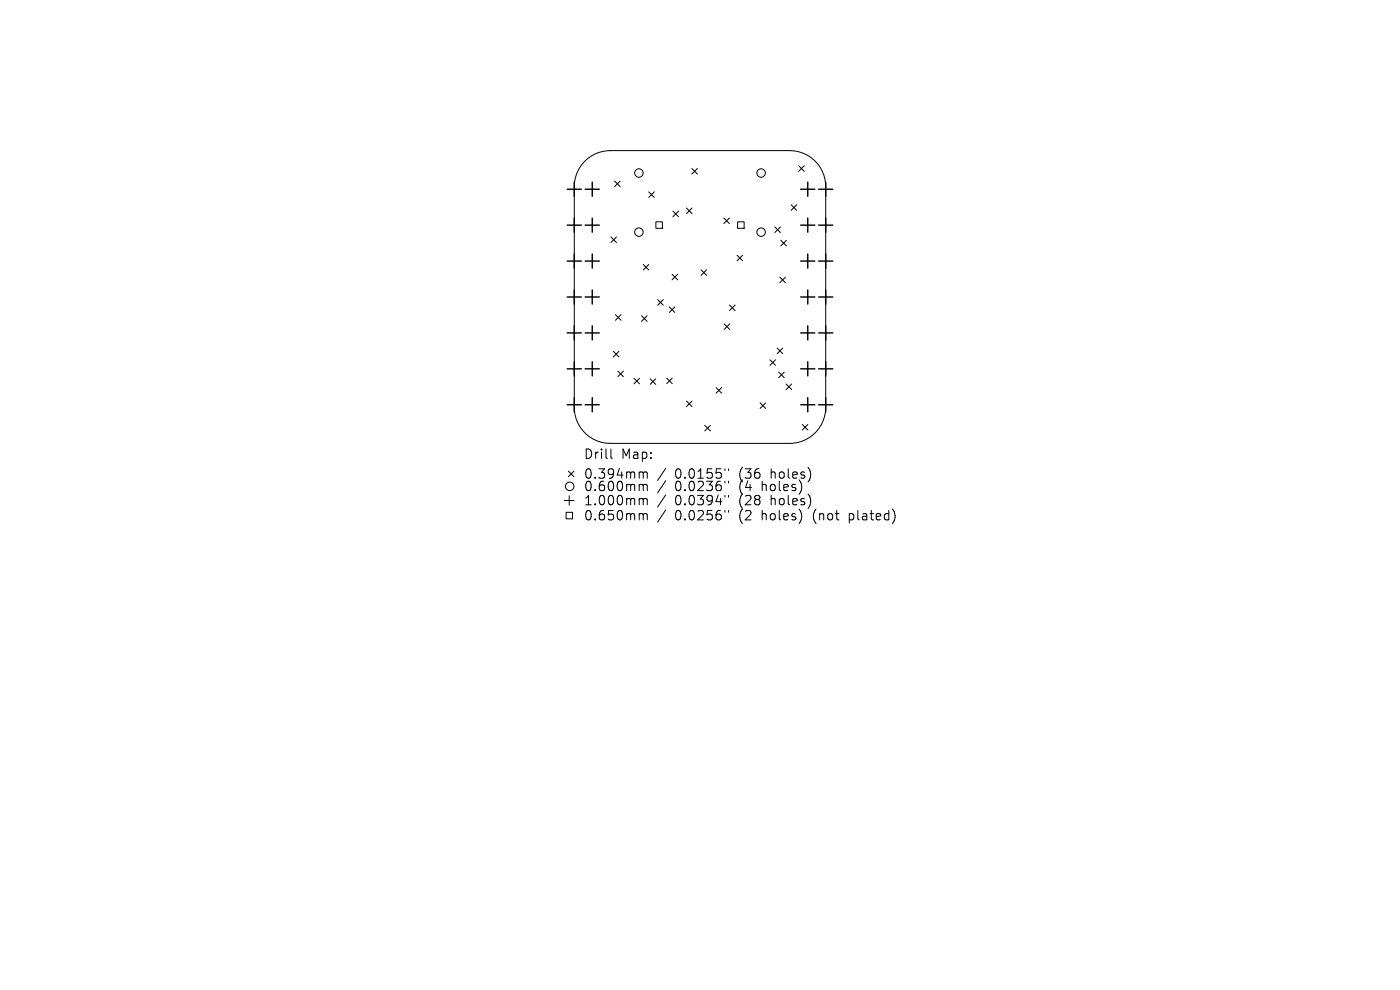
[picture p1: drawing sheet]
<svg xmlns="http://www.w3.org/2000/svg" width="297mm" height="210mm" viewBox="0 0 297 210" stroke-linecap="round" stroke-linejoin="round" font-family="sans-serif">
<defs><g id="words">
<g font-size="2.8">
<text x="123.8" y="97.6">Drill</text>
<text x="123.8" y="101.8">0.394mm</text>
<text x="131.8" y="97.6">Map:</text>
<text x="143.2" y="101.8">0.0155&quot;</text>
<text x="156.9" y="101.8">(36</text>
<text x="163.8" y="101.8">holes)</text>
<text x="123.8" y="104.5">0.600mm</text>
<text x="123.8" y="107.5">1.000mm</text>
<text x="143.2" y="104.5">0.0236&quot;</text>
<text x="143.2" y="107.5">0.0394&quot;</text>
<text x="156.9" y="104.5">(4</text>
<text x="156.9" y="107.5">(28</text>
<text x="161.9" y="104.5">holes)</text>
<text x="163.8" y="107.5">holes)</text>
<text x="123.8" y="110.7">0.650mm</text>
<text x="143.2" y="110.7">0.0256&quot;</text>
<text x="156.9" y="110.7">(2</text>
<text x="161.9" y="110.7">holes)</text>
<text x="172.9" y="110.7">(not</text>
<text x="180.8" y="110.7">plated)</text>
</g>
</g></defs>
<g fill="none" stroke="#000" stroke-width=".21">
<path d="M123.9 34.4a7.6 7.6 0 0 1 5.6-2.4h38.1a7.6 7.6 0 0 1 7.6 7.6v46.8a7.6 7.6 0 0 1-7.6 7.7h-38.1a7.6 7.6 0 0 1-7.7-7.7v-46.8a7.6 7.6 0 0 1 2.1-5.2zM130.4 38.4l1.2 1.2M131.6 38.4l-1.2 1.2M146.8 35.7l1.1 1.2M147.9 35.7l-1.1 1.2M169.4 35.2l1.2 1.2M170.6 35.2l-1.2 1.2M129.6 50.3l1.2 1.1M130.8 50.3l-1.2 1.1M136.5 56.1l1.1 1.2M137.6 40.7l1.2 1.2M137.6 56.1l-1.1 1.2"/>
<path d="M138.8 40.7l-1.2 1.2M139.1 47.1h1.4v1.3h-1.4zM142.6 58.2l1.2 1.2M142.8 44.8l1.1 1.2M143.8 58.2l-1.2 1.2M143.9 44.8l-1.1 1.2M145.6 44.1l1.2 1.2M146.8 44.1l-1.2 1.2M148.7 57.2l1.2 1.2M149.9 57.2l-1.2 1.2M153.6 46.2l1.1 1.2M154.7 46.2l-1.1 1.2"/>
<path d="M156.4 54.1l1.1 1.2M156.5 47.1h1.4v1.3h-1.4zM157.5 54.1l-1.1 1.2M164.4 48.1l1.2 1.2M165.4 58.8l1.2 1.2M165.6 48.1l-1.2 1.2M165.7 51l1.1 1.2M166.6 58.8l-1.2 1.2M166.8 51l-1.1 1.2M167.8 43.4l1.2 1.2M169 43.4l-1.2 1.2M130.1 74.5l1.2 1.2"/>
<path d="M130.6 66.8l1.1 1.1M131.1 78.7l1.2 1.2M131.3 74.5l-1.2 1.2M131.7 66.8l-1.1 1.1M132.3 78.7l-1.2 1.2M136.1 67l1.2 1.2M137.3 67l-1.2 1.2M139.5 63.6l1.2 1.1M140.7 63.6l-1.2 1.1M142 65.1l1.2 1.2M143.2 65.1l-1.2 1.2M153.6 68.7l1.2 1.2"/>
<path d="M154.8 64.7l1.1 1.2M154.8 68.7l-1.2 1.2M155.9 64.7l-1.1 1.2M163.3 76.3l1.2 1.2M164.5 76.3l-1.2 1.2M164.9 73.8l1.1 1.2M165.2 78.9l1.2 1.2M166 73.8l-1.1 1.2M166.4 78.9l-1.2 1.2M120.6 99.9l1.2 1.2M121.8 99.9l-1.2 1.2M129.6 95.2v1.8l.3 .2"/>
<path d="M134.5 80.2l1.2 1.2M135.7 80.2l-1.2 1.2M137.9 80.4l1.2 1.1M139.1 80.4l-1.2 1.1M141.2 99.3l-1.7 2.6M141.4 80.2l1.2 1.2M142.6 80.2l-1.2 1.2M145.6 85.1l1.2 1.2M146.8 85.1l-1.2 1.2M149.5 90.2l1.2 1.2M150.7 90.2l-1.2 1.2M151.9 82.2l1.2 1.2"/>
<path d="M153.1 82.2l-1.2 1.2M153.8 99.4v.4M154.6 99.4v.4M161.2 85.5l1.2 1.1M162.4 85.5l-1.2 1.1M166.8 81.5l1.2 1.1M168 81.5l-1.2 1.1M170.2 90l1.2 1.2M171.4 90l-1.2 1.2M119.8 106.2h2M120.1 108.7h1.4v1.4h-1.4zM120.8 105.2v2"/>
<path d="M135.9 100.1l.5 .1 .1 .2M135.9 102.8h.3l.3 .2M135.9 105.8h.3l.3 .2M135.9 109h.3l.3 .2M136.5 100.4l.2-.3 .5 .1 .1 1.2M136.5 100.4v1M136.5 103v1.1M136.5 106v1.1M136.5 109.2v1.1M136.5 103l.2-.2h.5l.1 1.3M136.5 106l.2-.2h.5l.1 1.3M136.5 109.2l.2-.2h.5l.1 1.3"/>
<path d="M141.2 102l-1.7 2.6M141.2 105l-1.7 2.6M141.2 108.2l-1.7 2.6M153.8 102.1v.4M153.8 105.1v.4M153.8 108.3v.4M154.6 102.1v.4M154.6 105.1v.4M154.6 108.3v.4"/>
<circle cx="135.5" cy="36.7" r=".9"/>
<circle cx="161.5" cy="36.7" r=".9"/>
<circle cx="135.5" cy="49.2" r=".9"/>
<circle cx="161.5" cy="49.2" r=".9"/>
<circle cx="120.9" cy="103.2" r=".9"/>
</g>
<g fill="none" stroke="#000" stroke-width=".3">
<path d="M121.8 38.6v3M125.6 38.6v3M171.4 38.6v3M175.2 38.6v3M120.3 40.1h3M120.3 47.8h3M120.3 55.4h3M121.8 46.3v3M121.8 53.9v3M124.1 40.1h3M124.1 47.8h3M124.1 55.4h3"/>
<path d="M125.6 46.3v3M125.6 53.9v3M169.9 40.1h3M169.9 47.8h3M169.9 55.4h3M171.4 46.3v3M171.4 53.9v3M173.7 40.1h3M173.7 47.8h3M173.7 55.4h3M175.2 46.3v3M175.2 53.9v3"/>
<path d="M120.3 63h3M120.3 70.6h3M120.3 78.2h3M121.8 61.5v3M121.8 69.1v3M121.8 76.7v3M124.1 63h3M124.1 70.6h3M124.1 78.2h3M125.6 61.5v3M125.6 69.1v3M125.6 76.7v3"/>
<path d="M169.9 63h3M169.9 70.6h3M169.9 78.2h3M171.4 61.5v3M171.4 69.1v3M171.4 76.7v3M173.7 63h3M173.7 70.6h3M173.7 78.2h3M175.2 61.5v3M175.2 69.1v3M175.2 76.7v3"/>
<path d="M120.3 85.9h3M121.8 84.4v3M124.1 85.9h3M125.6 84.4v3M169.9 85.9h3M171.4 84.4v3M173.7 85.9h3M175.2 84.4v3"/>
</g>
<use href="#words"/>
</svg>
